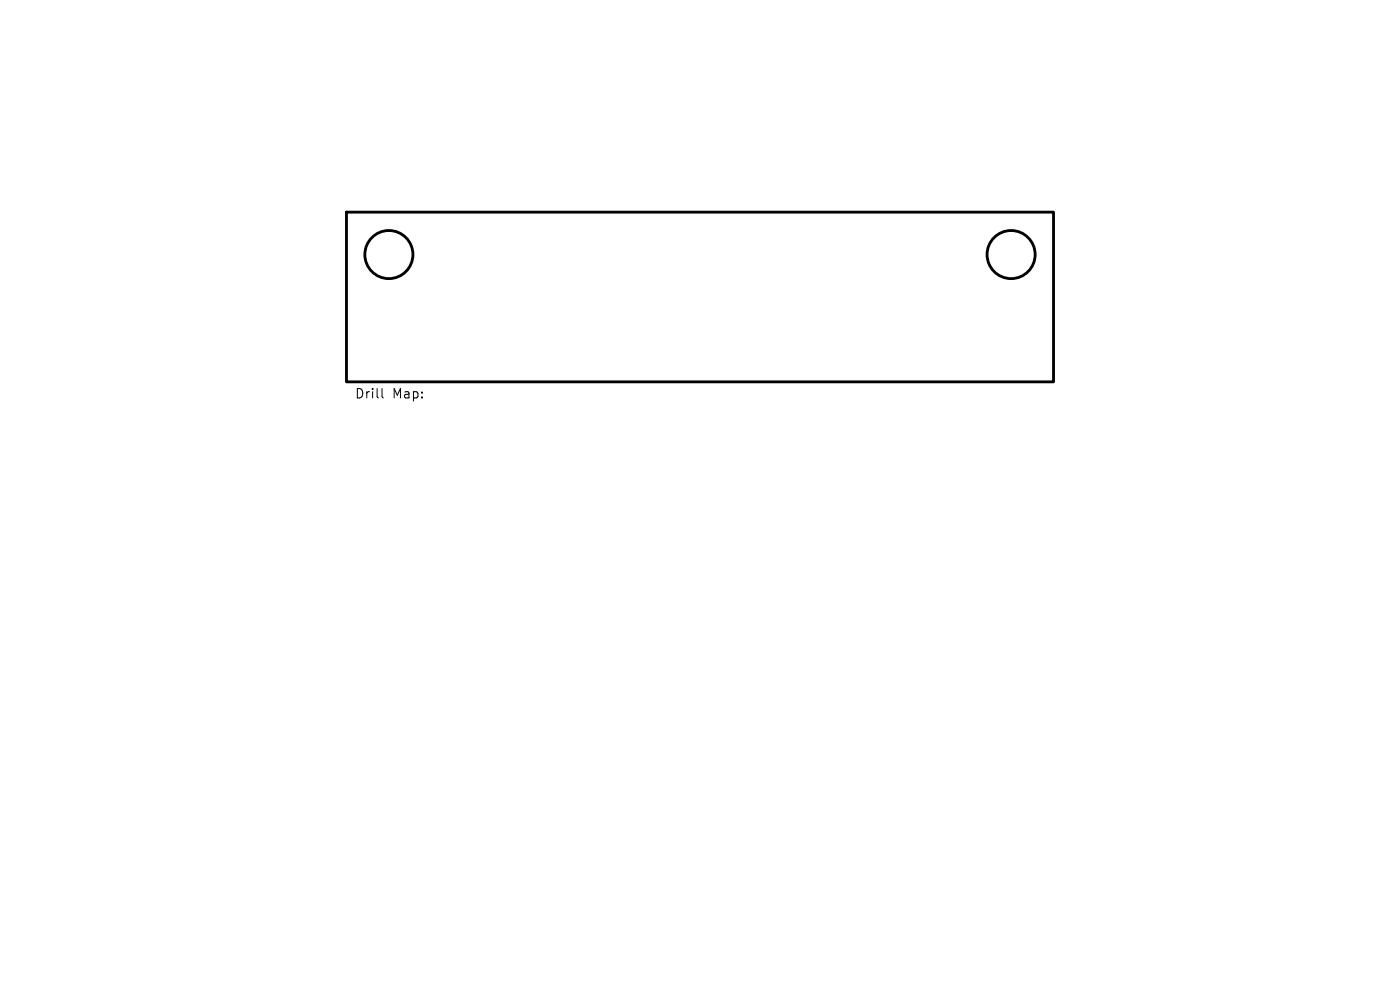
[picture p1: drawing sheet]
<svg xmlns="http://www.w3.org/2000/svg" width="297mm" height="210mm" viewBox="0 0 297 210" stroke-linecap="round" stroke-linejoin="round" font-family="sans-serif">
<defs><g id="words">
<g font-size="2.8">
<text x="75.2" y="84.8">Drill</text>
<text x="83.2" y="84.8">Map:</text>
</g>
</g></defs>
<g fill="none" stroke="#000" stroke-width=".6">
<path d="M73.5 45h150v36h-150z"/>
<circle cx="82.5" cy="54" r="5.1"/>
<circle cx="214.5" cy="54" r="5.1"/>
</g>
<path d="M81 82.4v1.7l.3 .3" fill="none" stroke="#000" stroke-width=".21"/>
<use href="#words"/>
</svg>
